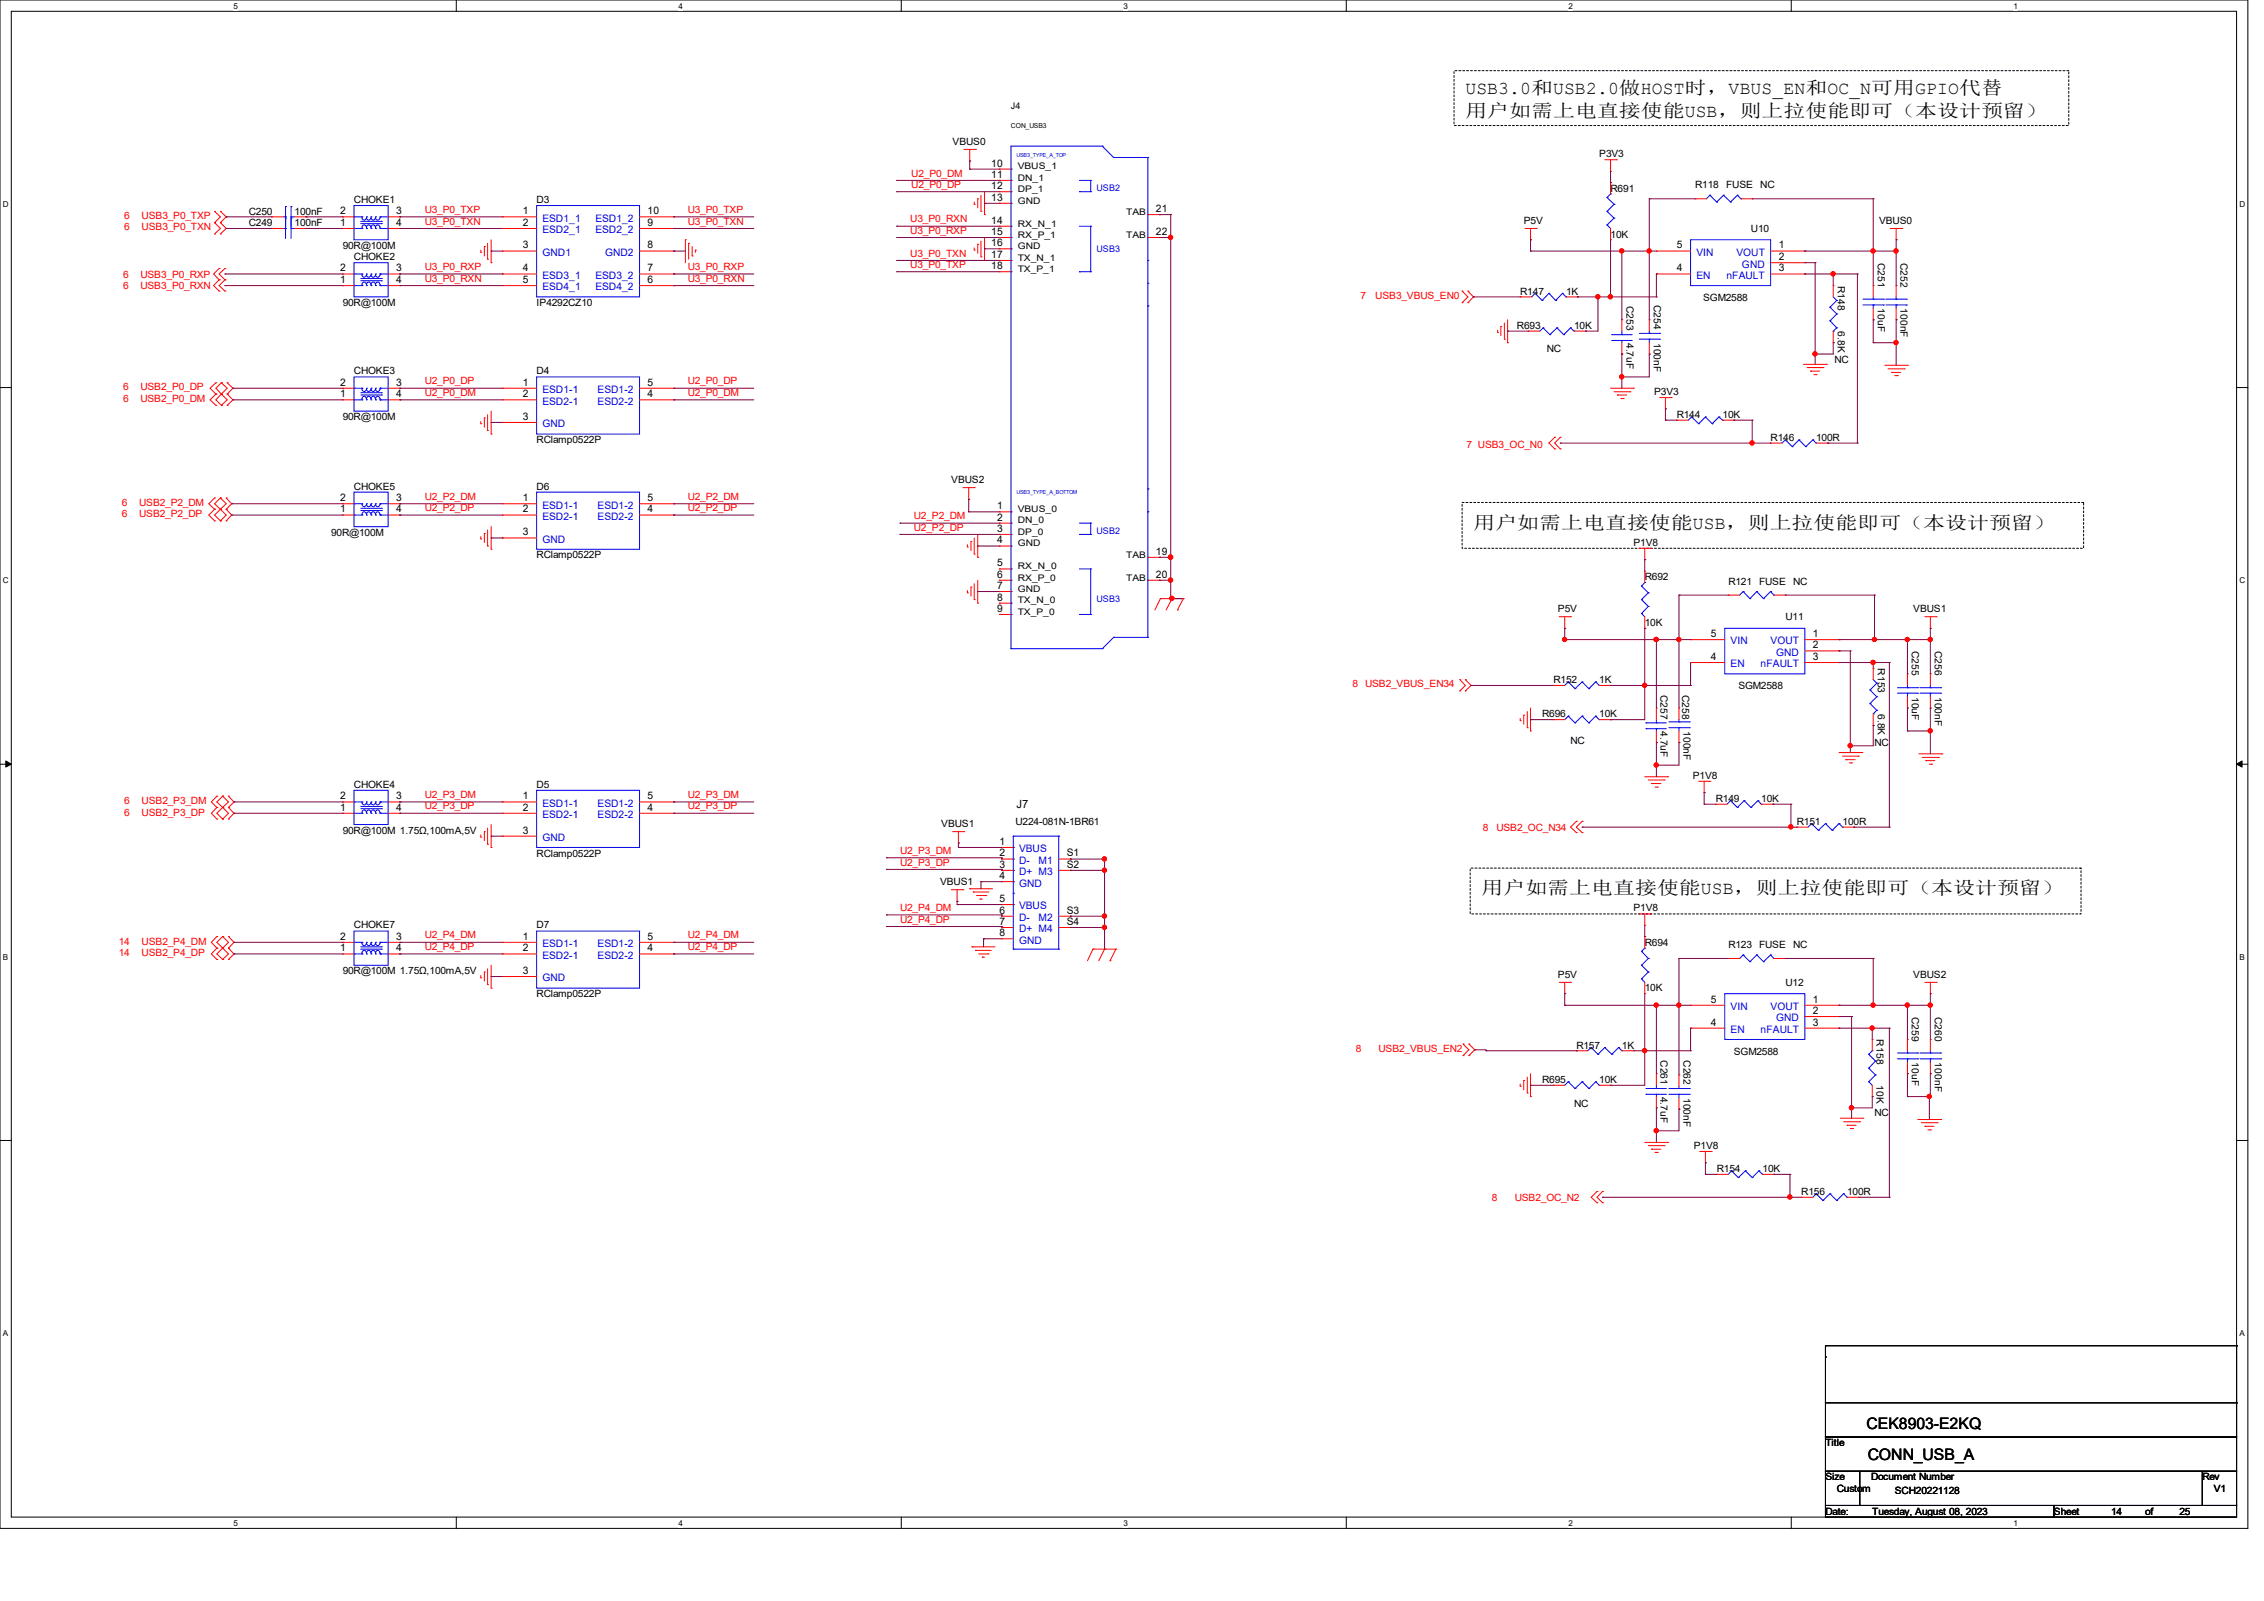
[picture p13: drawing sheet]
<svg xmlns="http://www.w3.org/2000/svg" width="297mm" height="210mm" viewBox="0 0 297 210" stroke-linecap="round" stroke-linejoin="round" font-family="sans-serif">
<defs><g id="words">
<g font-size="2.4">
<text x="192.2" y="12.4">USB3.0和USB2.0做HOST时，VBUS_EN和OC_N可用GPIO代替</text>
<text x="192.2" y="15.4">用户如需上电直接使能USB，则上拉使能即可（本设计预留）</text>
<text x="193.3" y="69.3">用户如需上电直接使能USB，则上拉使能即可（本设计预留）</text>
<text x="194.4" y="117.3">用户如需上电直接使能USB，则上拉使能即可（本设计预留）</text>
</g>
<g font-size="2.1">
<text x="244.9" y="187.4">CEK8903-E2KQ</text>
<text x="245" y="191.5">CONN_USB_A</text>
</g>
<text font-size="1.5" x="133.3" y="106">J7</text>
<g font-size="1.4">
<text x="130.1" y="21.8">10</text>
<text x="130.1" y="23.3">11</text>
<text x="44.6" y="29.6">1</text>
<text x="44.6" y="28.1">2</text>
<text x="52" y="28.1">3</text>
<text x="52" y="29.6">4</text>
<text x="68.6" y="28.1">1</text>
<text x="68.6" y="29.6">2</text>
<text x="85" y="29.6">9</text>
<text x="85" y="28.1">10</text>
<text x="130.1" y="24.8">12</text>
<text x="130.1" y="26.3">13</text>
<text x="130.1" y="29.3">14</text>
<text x="151.6" y="27.8">21</text>
<text x="44.6" y="35.6">2</text>
<text x="52" y="35.6">3</text>
<text x="68.6" y="32.6">3</text>
<text x="68.6" y="35.6">4</text>
<text x="85" y="35.6">7</text>
<text x="85" y="32.6">8</text>
<text x="130.1" y="30.8">15</text>
<text x="130.1" y="32.3">16</text>
<text x="130.1" y="33.8">17</text>
<text x="130.1" y="35.3">18</text>
<text x="151.6" y="30.8">22</text>
<text x="220" y="35.6">4</text>
<text x="220" y="32.6">5</text>
<text x="233.3" y="32.6">1</text>
<text x="233.3" y="34.1">2</text>
<text x="233.3" y="35.6">3</text>
<text x="44.6" y="37.1">1</text>
<text x="52" y="37.1">4</text>
<text x="68.6" y="37.1">5</text>
<text x="85" y="37.1">6</text>
<text x="44.6" y="52.1">1</text>
<text x="44.6" y="50.6">2</text>
<text x="52" y="50.6">3</text>
<text x="52" y="52.1">4</text>
<text x="68.6" y="50.6">1</text>
<text x="68.6" y="52.1">2</text>
<text x="85" y="52.1">4</text>
<text x="85" y="50.6">5</text>
<text x="68.6" y="55.1">3</text>
<text x="44.6" y="65.7">2</text>
<text x="52" y="65.7">3</text>
<text x="68.6" y="65.7">1</text>
<text x="85" y="65.7">5</text>
<text x="44.6" y="67.2">1</text>
<text x="52" y="67.2">4</text>
<text x="68.6" y="67.2">2</text>
<text x="68.6" y="70.2">3</text>
<text x="85" y="67.2">4</text>
<text x="130.8" y="66.8">1</text>
<text x="130.8" y="68.3">2</text>
<text x="130.8" y="69.8">3</text>
<text x="130.8" y="71.3">4</text>
<text x="130.8" y="74.3">5</text>
<text x="130.8" y="75.8">6</text>
<text x="130.8" y="77.3">7</text>
<text x="151.6" y="72.8">19</text>
<text x="151.6" y="75.8">20</text>
<text x="130.8" y="78.8">8</text>
<text x="130.8" y="80.3">9</text>
<text x="224.5" y="83.6">5</text>
<text x="237.8" y="83.6">1</text>
<text x="224.5" y="86.6">4</text>
<text x="237.8" y="85">2</text>
<text x="237.8" y="86.6">3</text>
<text x="44.6" y="106.3">1</text>
<text x="44.6" y="104.9">2</text>
<text x="52" y="104.9">3</text>
<text x="52" y="106.3">4</text>
<text x="68.6" y="104.9">1</text>
<text x="68.6" y="106.3">2</text>
<text x="85" y="106.3">4</text>
<text x="85" y="104.9">5</text>
<text x="68.6" y="109.3">3</text>
<text x="131.1" y="110.8">1</text>
<text x="131.1" y="112.4">2</text>
<text x="131.1" y="113.8">3</text>
<text x="140" y="112.4">S1</text>
<text x="140" y="113.8">S2</text>
<text x="131.1" y="115.3">4</text>
<text x="131.1" y="119.8">6</text>
<text x="131.1" y="118.3">5</text>
<text x="140" y="119.8">S3</text>
<text x="44.6" y="124.8">1</text>
<text x="44.6" y="123.3">2</text>
<text x="52" y="123.3">3</text>
<text x="52" y="124.8">4</text>
<text x="68.6" y="123.3">1</text>
<text x="68.6" y="124.8">2</text>
<text x="85" y="124.8">4</text>
<text x="85" y="123.3">5</text>
<text x="131.1" y="121.3">7</text>
<text x="131.1" y="122.8">8</text>
<text x="140" y="121.3">S4</text>
<text x="68.6" y="127.8">3</text>
<text x="224.5" y="131.5">5</text>
<text x="237.8" y="131.5">1</text>
<text x="224.5" y="134.5">4</text>
<text x="237.8" y="133">2</text>
<text x="237.8" y="134.5">3</text>
</g>
<g font-size="1.4" fill="#00c">
<text x="71.2" y="29.1">ESD1_1</text>
<text x="78.1" y="29.1">ESD1_2</text>
<text x="71.2" y="30.6">ESD2_1</text>
<text x="71.2" y="33.6">GND1</text>
<text x="78.1" y="30.6">ESD2_2</text>
<text x="79.4" y="33.6">GND2</text>
<text x="222.6" y="33.6">VIN</text>
<text x="227.8" y="33.6">VOUT</text>
<text x="228.5" y="35.1">GND</text>
<text x="71.2" y="36.6">ESD3_1</text>
<text x="71.2" y="38.1">ESD4_1</text>
<text x="78.1" y="38.1">ESD4_2</text>
<text x="78.1" y="36.6">ESD3_2</text>
<text x="222.6" y="36.6">EN</text>
<text x="226.5" y="36.6">nFAULT</text>
<text x="71.2" y="51.6">ESD1-1</text>
<text x="71.2" y="53.1">ESD2-1</text>
<text x="78.4" y="53.1">ESD2-2</text>
<text x="78.4" y="51.6">ESD1-2</text>
<text x="71.2" y="56">GND</text>
<text x="71.2" y="66.7">ESD1-1</text>
<text x="71.2" y="68.2">ESD2-1</text>
<text x="71.2" y="71.2">GND</text>
<text x="78.4" y="68.2">ESD2-2</text>
<text x="78.4" y="66.7">ESD1-2</text>
<text x="227" y="87.5">EN</text>
<text x="227" y="84.5">VIN</text>
<text x="231" y="87.5">nFAULT</text>
<text x="232.3" y="84.5">VOUT</text>
<text x="233" y="86">GND</text>
<text x="71.2" y="105.8">ESD1-1</text>
<text x="71.2" y="107.3">ESD2-1</text>
<text x="78.4" y="107.3">ESD2-2</text>
<text x="78.4" y="105.8">ESD1-2</text>
<text x="71.2" y="110.3">GND</text>
<text x="133.7" y="111.8">VBUS</text>
<text x="133.7" y="113.3">D-</text>
<text x="136.2" y="113.3">M1</text>
<text x="133.7" y="114.8">D+ M3</text>
<text x="133.7" y="116.3">GND</text>
<text x="133.7" y="119.3">VBUS</text>
<text x="71.2" y="124.2">ESD1-1</text>
<text x="71.2" y="125.8">ESD2-1</text>
<text x="78.4" y="125.8">ESD2-2</text>
<text x="78.4" y="124.2">ESD1-2</text>
<text x="133.7" y="120.8">D-</text>
<text x="133.7" y="122.3">D+ M4</text>
<text x="133.7" y="123.8">GND</text>
<text x="136.2" y="120.8">M2</text>
<text x="71.2" y="128.7">GND</text>
<text x="227" y="135.5">EN</text>
<text x="227" y="132.5">VIN</text>
<text x="231" y="135.5">nFAULT</text>
<text x="232.3" y="132.5">VOUT</text>
<text x="233" y="134">GND</text>
</g>
<g font-size="1.3" fill="#f00">
<text x="119.6" y="23.2">U2_P0_DM</text>
<text x="16.3" y="28.7">6</text>
<text x="18.6" y="28.7">USB3_P0_TXP</text>
<text x="55.7" y="29.5">U3_P0_TXN</text>
<text x="55.7" y="27.9">U3_P0_TXP</text>
<text x="90.2" y="29.5">U3_P0_TXN</text>
<text x="90.2" y="27.9">U3_P0_TXP</text>
<text x="119.4" y="29.2">U3_P0_RXN</text>
<text x="119.6" y="24.6">U2_P0_DP</text>
<text x="16.3" y="30.2">6</text>
<text x="18.6" y="30.2">USB3_P0_TXN</text>
<text x="55.7" y="35.4">U3_P0_RXP</text>
<text x="90.2" y="35.4">U3_P0_RXP</text>
<text x="119.4" y="35.1">U3_P0_TXP</text>
<text x="119.4" y="33.7">U3_P0_TXN</text>
<text x="119.4" y="30.7">U3_P0_RXP</text>
<text x="16.2" y="36.4">6</text>
<text x="16.2" y="37.9">6</text>
<text x="18.4" y="36.4">USB3_P0_RXP</text>
<text x="18.4" y="37.9">USB3_P0_RXN</text>
<text x="55.7" y="37">U3_P0_RXN</text>
<text x="90.2" y="37">U3_P0_RXN</text>
<text x="178.5" y="39.2">7</text>
<text x="180.4" y="39.2">USB3_VBUS_EN0</text>
<text x="16.2" y="52.7">6</text>
<text x="16.2" y="51.2">6</text>
<text x="18.4" y="52.7">USB2_P0_DM</text>
<text x="18.4" y="51.2">USB2_P0_DP</text>
<text x="55.7" y="50.4">U2_P0_DP</text>
<text x="55.7" y="51.9">U2_P0_DM</text>
<text x="90.2" y="50.4">U2_P0_DP</text>
<text x="90.2" y="51.9">U2_P0_DM</text>
<text x="192.4" y="58.7">7 USB3_OC_N0</text>
<text x="55.7" y="65.6">U2_P2_DM</text>
<text x="90.2" y="65.6">U2_P2_DM</text>
<text x="16" y="66.4">6</text>
<text x="16" y="67.9">6</text>
<text x="18.2" y="66.4">USB2_P2_DM</text>
<text x="18.2" y="67.9">USB2_P2_DP</text>
<text x="55.7" y="67.1">U2_P2_DP</text>
<text x="90.2" y="67.1">U2_P2_DP</text>
<text x="119.9" y="68.1">U2_P2_DM</text>
<text x="119.9" y="69.6">U2_P2_DP</text>
<text x="177.4" y="90.2">8 USB2_VBUS_EN34</text>
<text x="16.3" y="105.5">6</text>
<text x="16.3" y="107">6</text>
<text x="18.6" y="105.5">USB2_P3_DM</text>
<text x="18.6" y="107">USB2_P3_DP</text>
<text x="55.7" y="104.7">U2_P3_DM</text>
<text x="55.7" y="106.2">U2_P3_DP</text>
<text x="90.2" y="104.7">U2_P3_DM</text>
<text x="90.2" y="106.2">U2_P3_DP</text>
<text x="118.1" y="112">U2_P3_DM</text>
<text x="118.1" y="113.5">U2_P3_DP</text>
<text x="194.5" y="109.1">8</text>
<text x="196.3" y="109.1">USB2_OC_N34</text>
<text x="118.1" y="119.5">U2_P4_DM</text>
<text x="15.6" y="123.9">14</text>
<text x="15.6" y="125.4">14</text>
<text x="18.6" y="123.9">USB2_P4_DM</text>
<text x="18.6" y="125.4">USB2_P4_DP</text>
<text x="55.7" y="123.1">U2_P4_DM</text>
<text x="55.7" y="124.6">U2_P4_DP</text>
<text x="90.2" y="123.1">U2_P4_DM</text>
<text x="90.2" y="124.6">U2_P4_DP</text>
<text x="118.1" y="121">U2_P4_DP</text>
<text x="177.9" y="138">8</text>
<text x="180.9" y="138">USB2_VBUS_EN2</text>
<text x="195.7" y="157.6">8</text>
<text x="198.7" y="157.6">USB2_OC_N2</text>
</g>
<g font-size="1.3">
<text x="125" y="19">VBUS0</text>
<text x="209.8" y="20.7">P3V3</text>
<text x="32.6" y="29.6">C249</text>
<text x="32.6" y="28.2">C250</text>
<text x="38.7" y="29.6">100nF</text>
<text x="38.7" y="28.2">100nF</text>
<text x="46.4" y="26.6">CHOKE1</text>
<text x="70.4" y="26.6">D3</text>
<text x="199.9" y="29.3">P5V</text>
<text x="211.3" y="25.1">R691</text>
<text x="222.4" y="24.7">R118</text>
<text x="226.4" y="24.7">FUSE</text>
<text x="230.9" y="24.7">NC</text>
<text x="246.5" y="29.3">VBUS0</text>
<text x="45" y="32.6">90R@100M</text>
<text x="46.4" y="34.1">CHOKE2</text>
<text x="211.3" y="31.2">10K</text>
<text x="229.7" y="30.4">U10</text>
<text x="246.3" y="34.5" transform="rotate(90 246.3 34.5)">C251</text>
<text x="249.3" y="34.5" transform="rotate(90 249.3 34.5)">C252</text>
<text x="45" y="40.1">90R@100M</text>
<text x="70.4" y="40.1">IP4292CZ10</text>
<text x="199.4" y="38.7">R147</text>
<text x="205.5" y="38.7">1K</text>
<text x="213.4" y="40.1" transform="rotate(90 213.4 40.1)">C253</text>
<text x="217" y="40" transform="rotate(90 217 40)">C254</text>
<text x="223.4" y="39.5">SGM2588</text>
<text x="241.1" y="37.5" transform="rotate(90 241.1 37.5)">R148</text>
<text x="246.3" y="40.4" transform="rotate(90 246.3 40.4)">10uF</text>
<text x="249.3" y="40.4" transform="rotate(90 249.3 40.4)">100nF</text>
<text x="199" y="43.1">R693</text>
<text x="202.9" y="46.1">NC</text>
<text x="206.5" y="43.1">10K</text>
<text x="213.4" y="45" transform="rotate(90 213.4 45)">4.7uF</text>
<text x="217" y="45" transform="rotate(90 217 45)">100nF</text>
<text x="240.7" y="47.6">NC</text>
<text x="241.1" y="43.4" transform="rotate(90 241.1 43.4)">6.8K</text>
<text x="46.4" y="49.1">CHOKE3</text>
<text x="70.4" y="49.1">D4</text>
<text x="217" y="51.8">P3V3</text>
<text x="45" y="55.1">90R@100M</text>
<text x="70.4" y="58.1">RClamp0522P</text>
<text x="220" y="54.8">R144</text>
<text x="226" y="54.8">10K</text>
<text x="232.3" y="57.8">R146</text>
<text x="238.3" y="57.8">100R</text>
<text x="46.4" y="64.3">CHOKE5</text>
<text x="70.4" y="64.3">D6</text>
<text x="124.8" y="63.4">VBUS2</text>
<text x="43.4" y="70.3">90R@100M</text>
<text x="214.3" y="71.6">P1V8</text>
<text x="70.4" y="73.2">RClamp0522P</text>
<text x="215.8" y="76.1">R692</text>
<text x="226.7" y="76.7">R121 FUSE</text>
<text x="235.3" y="76.7">NC</text>
<text x="204.4" y="80.3">P5V</text>
<text x="215.8" y="82.1">10K</text>
<text x="234.2" y="81.4">U11</text>
<text x="251" y="80.3">VBUS1</text>
<text x="203.8" y="89.6">R152</text>
<text x="209.8" y="89.6">1K</text>
<text x="246.3" y="87.7" transform="rotate(90 246.3 87.7)">R153</text>
<text x="250.8" y="85.4" transform="rotate(90 250.8 85.4)">C255</text>
<text x="253.8" y="85.4" transform="rotate(90 253.8 85.4)">C256</text>
<text x="202.3" y="94.1">R696</text>
<text x="209.8" y="94.1">10K</text>
<text x="217.9" y="91.1" transform="rotate(90 217.9 91.1)">C257</text>
<text x="217.9" y="95.9" transform="rotate(90 217.9 95.9)">4.7uF</text>
<text x="220.7" y="91.1" transform="rotate(90 220.7 91.1)">C258</text>
<text x="220.9" y="95.9" transform="rotate(90 220.9 95.9)">100nF</text>
<text x="228.1" y="90.3">SGM2588</text>
<text x="246.3" y="93.6" transform="rotate(90 246.3 93.6)">6.8K</text>
<text x="250.8" y="91.4" transform="rotate(90 250.8 91.4)">10uF</text>
<text x="253.8" y="91.4" transform="rotate(90 253.8 91.4)">100nF</text>
<text x="206" y="97.5">NC</text>
<text x="245.9" y="97.8">NC</text>
<text x="46.4" y="103.4">CHOKE4</text>
<text x="70.4" y="103.4">D5</text>
<text x="222.1" y="102.2">P1V8</text>
<text x="225.1" y="105.2">R149</text>
<text x="231.1" y="105.2">10K</text>
<text x="45" y="109.3">90R@100M 1.75Ω,100mA,5V</text>
<text x="70.4" y="112.4">RClamp0522P</text>
<text x="123.5" y="108.5">VBUS1</text>
<text x="133.2" y="108.2">U224-081N-1BR61</text>
<text x="235.7" y="108.2">R151</text>
<text x="241.7" y="108.2">100R</text>
<text x="123.3" y="116.1">VBUS1</text>
<text x="214.3" y="119.6">P1V8</text>
<text x="46.4" y="121.8">CHOKE7</text>
<text x="70.4" y="121.8">D7</text>
<text x="215.8" y="124">R694</text>
<text x="226.7" y="124.3">R123 FUSE</text>
<text x="235.3" y="124.3">NC</text>
<text x="45" y="127.8">90R@100M 1.75Ω,100mA,5V</text>
<text x="70.4" y="130.8">RClamp0522P</text>
<text x="204.4" y="128.3">P5V</text>
<text x="215.8" y="130.1">10K</text>
<text x="234.2" y="129.3">U12</text>
<text x="251" y="128.3">VBUS2</text>
<text x="206.8" y="137.5">R157</text>
<text x="212.8" y="137.5">1K</text>
<text x="246.2" y="136.4" transform="rotate(90 246.2 136.4)">R158</text>
<text x="250.8" y="133.4" transform="rotate(90 250.8 133.4)">C259</text>
<text x="253.8" y="133.4" transform="rotate(90 253.8 133.4)">C260</text>
<text x="202.3" y="142">R695</text>
<text x="209.8" y="142">10K</text>
<text x="217.9" y="139.1" transform="rotate(90 217.9 139.1)">C261</text>
<text x="217.9" y="143.8" transform="rotate(90 217.9 143.8)">4.7uF</text>
<text x="220.9" y="139.1" transform="rotate(90 220.9 139.1)">C262</text>
<text x="227.5" y="138.4">SGM2588</text>
<text x="246.2" y="142.4" transform="rotate(90 246.2 142.4)">10K</text>
<text x="250.8" y="139.4" transform="rotate(90 250.8 139.4)">10uF</text>
<text x="253.8" y="139.4" transform="rotate(90 253.8 139.4)">100nF</text>
<text x="206.5" y="145.2">NC</text>
<text x="220.9" y="144" transform="rotate(90 220.9 144)">100nF</text>
<text x="245.9" y="146.4">NC</text>
<text x="222.2" y="150.8">P1V8</text>
<text x="225.2" y="153.7">R154</text>
<text x="231.2" y="153.7">10K</text>
<text x="236.3" y="156.7">R156</text>
<text x="242.3" y="156.7">100R</text>
<text x="239.5" y="189.7">Title</text>
<text x="239.5" y="194.2">Size</text>
<text x="241" y="195.7">Custom</text>
<text x="245.5" y="194.2">Document Number</text>
<text x="248.6" y="196">SCH20221128</text>
<text x="288.9" y="194.2">Rev</text>
<text x="290.4" y="195.7">V1</text>
<text x="239.5" y="198.7">Date:</text>
<text x="245.6" y="198.7">Tuesday, August 08, 2023</text>
<text x="269.5" y="198.7">Sheet</text>
<text x="276.9" y="198.7">14</text>
<text x="281.4" y="198.7">of</text>
<text x="285.9" y="198.7">25</text>
</g>
<g font-size="1.2">
<text x="132.6" y="14.3">J4</text>
<text x="133.5" y="22.2">VBUS_1</text>
<text x="133.5" y="23.7">DN_1</text>
<text x="133.5" y="25.2">DP_1</text>
<text x="133.5" y="26.7">GND</text>
<text x="133.5" y="29.7">RX_N_1</text>
<text x="147.7" y="28.2">TAB</text>
<text x="133.5" y="31.2">RX_P_1</text>
<text x="133.5" y="32.7">GND</text>
<text x="133.5" y="34.2">TX_N_1</text>
<text x="133.5" y="35.7">TX_P_1</text>
<text x="147.7" y="31.2">TAB</text>
<text x="133.5" y="67.2">VBUS_0</text>
<text x="133.5" y="68.7">DN_0</text>
<text x="133.5" y="70.2">DP_0</text>
<text x="133.5" y="71.7">GND</text>
<text x="133.5" y="74.7">RX_N_0</text>
<text x="133.5" y="76.2">RX_P_0</text>
<text x="133.5" y="77.7">GND</text>
<text x="147.7" y="73.2">TAB</text>
<text x="147.7" y="76.2">TAB</text>
<text x="133.5" y="79.2">TX_N_0</text>
<text x="133.5" y="80.6">TX_P_0</text>
</g>
<g font-size="1.2" fill="#00f">
<text x="143.8" y="25.1">USB2</text>
<text x="143.8" y="33">USB3</text>
<text x="143.8" y="70">USB2</text>
<text x="143.8" y="79">USB3</text>
</g>
<g font-size="1.1">
<text x="30.6" y="1.1">5</text>
<text x="89" y="1.1">4</text>
<text x="147.4" y="1.1">3</text>
<text x="205.8" y="1.1">2</text>
<text x="264.2" y="1.1">1</text>
<text x=".4" y="27.1">D</text>
<text x="293.8" y="27.1">D</text>
<text x=".4" y="76.5">C</text>
<text x="293.8" y="76.5">C</text>
<text x=".4" y="125.9">B</text>
<text x="293.8" y="125.9">B</text>
<text x=".4" y="175.3">A</text>
<text x="293.8" y="175.3">A</text>
<text x="30.6" y="200.2">5</text>
<text x="89" y="200.2">4</text>
<text x="147.4" y="200.2">3</text>
<text x="205.8" y="200.2">2</text>
<text x="264.2" y="200.2">1</text>
</g>
<text font-size=".9" x="132.6" y="16.8">CON_USB3</text>
<g font-size=".7" fill="#00f">
<text x="133.3" y="20.5">USB3_TYPE_A_TOP</text>
<text x="133.3" y="64.8">USB3_TYPE_A_BOTTOM</text>
</g>
</g></defs>
<path d="M0 0h294.9v200.5h-294.9zM1.5 1.5h291.9v197.5h-291.9z" fill="none" stroke="#000" stroke-width=".13"/>
<g fill="#fff">
<path d="M30.6 .2h.6v1.2h-.6z"/>
<path d="M30.6 199.2h.6v1.2h-.6z"/>
</g>
<path d="M59.9 0v1.5M59.9 199v1.5" fill="none" stroke="#000" stroke-width=".13"/>
<g fill="#fff">
<path d="M89 .2h.6v1.2h-.6z"/>
<path d="M89 199.2h.6v1.2h-.6z"/>
</g>
<path d="M118.2 0v1.5M118.2 199v1.5" fill="none" stroke="#000" stroke-width=".13"/>
<g fill="#fff">
<path d="M147.4 .2h.6v1.2h-.6z"/>
<path d="M147.4 199.2h.6v1.2h-.6z"/>
</g>
<path d="M176.6 0v1.5M176.6 199v1.5" fill="none" stroke="#000" stroke-width=".13"/>
<g fill="#fff">
<path d="M205.8 .2h.6v1.2h-.6z"/>
<path d="M205.8 199.2h.6v1.2h-.6z"/>
</g>
<path d="M235 0v1.5M235 199v1.5" fill="none" stroke="#000" stroke-width=".13"/>
<g fill="#fff">
<path d="M264.2 .2h.6v1.2h-.6z"/>
<path d="M264.2 199.2h.6v1.2h-.6z"/>
<path d="M.4 26.2h.7v1.1h-.7z"/>
<path d="M293.8 26.2h.8v1.1h-.8z"/>
<path d="M.4 75.5h.7v1.2h-.7z"/>
<path d="M293.8 75.5h.8v1.2h-.8z"/>
</g>
<path d="M0 50.8h1.5M293.4 50.8h1.5" fill="none" stroke="#000" stroke-width=".13"/>
<g fill="#fff">
<path d="M.4 124.9h.7v1.2h-.7z"/>
<path d="M293.8 124.9h.7v1.2h-.7z"/>
</g>
<path d="M0 100.2h1.5M293.4 100.2h1.5" fill="none" stroke="#000" stroke-width=".13"/>
<path d="M.8 99.8l.7 .4-.7 .4zM293.4 100.2l.7-.4v.8z" fill="#000" stroke="#000" stroke-width=".13"/>
<g fill="#fff">
<path d="M.4 174.3h.7v1.2h-.7z"/>
<path d="M293.8 174.3h.7v1.2h-.7z"/>
</g>
<g fill="none" stroke="#000" stroke-width=".13">
<path d="M0 149.6h1.5M293.4 149.6h1.5M239.5 178h.1M239.5 176.5h.1M239.5 176.5v7.5M239.5 176.5h53.9M293.4 176.5h.1M293.4 176.5v7.5M239.5 184h53.9v4.5h-53.9zM239.5 188.5h53.9v4.5h-53.9zM239.5 193h4.5v4.5h-4.5zM239.5 197.5h30v1.5h-30z"/>
<path d="M244 193h44.9v4.5h-44.9zM269.5 197.5h23.9v1.5h-23.9zM288.9 193h4.5v4.5h-4.5zM293.4 184h.1"/>
</g>
<path d="M190.8 9.3h80.6v7.2h-80.6zM191.8 65.9h81.5v6h-81.5zM192.9 113.9h80.1v6h-80.1z" fill="none" stroke="#000" stroke-width=".13" stroke-dasharray=".3"/>
<g fill="none" stroke="#f00" stroke-width=".13">
<path d="M126.4 19.6h1.6M127.2 19.6v1.5M128 19.6h.1M28.2 27.7h.1M28.2 29.2h.1M28.2 30.7h.1M28.2 27.7l.7 .7-.7 .8M28.2 29.2l.7 .8-.7 .7M28.7 35.2h.1M28.7 36.7h.1M28.7 38.2h.1M28.7 35.2l-.7 .7 .7 .8"/>
<path d="M28.7 36.7l-.7 .8 .7 .7M28.9 29.2h.1M28.9 27.7h.1M28.9 30.7h.1M28.9 27.7l.8 .7-.8 .8M28.9 29.2l.8 .8-.8 .7M29.5 35.2h.1M29.5 36.7h.1M29.5 38.2h.1M29.5 35.2l-.8 .7 .8 .8M29.5 36.7l-.8 .8 .8 .7M35.6 30h.1"/>
<path d="M35.6 28.4h.1M35.6 30h1.6M35.6 28.4h1.6M38.7 30h1.4M38.7 28.4h1.4M40.1 30h.1M40.1 28.4h.1M45 37.5h.1M45 35.9h.1M45 30h.1M45 28.4h.1M45 30h1.4"/>
<path d="M45 28.4h1.4M45 35.9h1.4M45 37.5h1.4M50.9 30h1.6M50.9 28.4h1.6M50.9 35.9h1.6M50.9 37.5h1.6M52.5 35.9h.1M52.5 37.5h.1M52.5 28.4h.1M52.5 30h.1M63.1 33.1h.1"/>
<path d="M63.1 32.8v.3M63.5 32.3h.1M63.5 32.3v1.3M64 34h.1M64 31.9v2.1M64.4 34.5h.1M64.4 31.5v3M65.9 28.4h.1M65.9 30h.1M65.9 32.9h.1M65.9 35.9h.1M65.9 37.5h.1"/>
<path d="M65.9 30h4.5M65.9 28.4h4.5M65.9 32.9h4.5M65.9 35.9h4.5M65.9 37.5h4.5M83.9 30h4.5M83.9 28.4h4.5M83.9 32.9h4.5M83.9 35.9h4.5M83.9 37.5h4.5M88.4 37.5h.1M88.4 35.9h.1"/>
<path d="M88.4 32.9h.1M88.4 30h.1M88.4 28.4h.1M89.9 31.5h.1M89.9 31.5v3M90.3 31.9h.1M90.3 31.9v2.1M90.8 33.6h.1M90.8 32.3v1.3M91.2 32.8h.1M91.2 32.8v.3M127.2 21.1h.1"/>
<path d="M127.8 26.8h.1M127.8 32.8h.1M127.8 26.5v.3M127.8 32.5v.3M128.3 26.1h.1M128.3 32h.1M128.3 26.1v1.2M128.3 32v1.2M128.7 27.7h.1M128.7 33.7h.1M128.7 25.6v2.1M128.7 31.6v2.1"/>
<path d="M129.2 28.2h.1M129.2 34.2h.1M129.2 25.1v3.1M129.2 31.2v3M131.1 22.2h.1M131.1 23.7h.1M131.1 25.1h.1M131.1 26.7h.1M131.1 29.7h.1M131.1 31.2h.1M131.1 32.6h.1M131.1 34.2h.1"/>
<path d="M131.1 35.6h.1M131.1 22.2h1.5M131.1 23.7h1.5M131.1 25.1h1.5M131.1 26.7h1.5M131.1 29.7h1.5M131.1 31.2h1.5M131.1 32.6h1.5M131.1 34.2h1.5M131.1 35.6h1.5M150.6 31.2h1.5M150.6 28.2h1.5"/>
<path d="M152.1 28.2h.1M152.1 31.2h.1M191.8 38.2h.1M191.8 39.7h.1M191.8 38.2l.8 .7-.8 .8M192.6 39.7h.1M192.6 38.2h.1M192.6 38.2l.7 .7-.7 .8M199.4 38.9h.1M199.4 38.9h1.6M200.1 30h1.4M200.8 31.5h.1"/>
<path d="M200.8 30v1.5M201.5 30h.1M205.4 38.9h1.5M206.9 38.9h.1M210.5 21h1.5M211.3 22.5h.1M211.3 31.5h.1M211.3 24h.1M211.3 21v1.5M211.3 24v1.4M211.3 30v1.5M212 21h.1"/>
<path d="M217.3 35.9h.1M217.3 32.9h.1M217.3 32.9h4.5M217.3 35.9h4.5M222.4 26.1h.1M222.4 26.1h1.5M228.4 26.1h1.5M229.9 26.1h.1M232.3 32.9h4.5M232.3 35.9h4.5M232.3 34.5h4.5M236.8 32.9h.1"/>
<path d="M236.8 34.5h.1M236.8 35.9h.1M240.5 37.5h.1M240.5 37.5v1.4M245.7 37.5h.1M245.7 37.5v1.4M248 30h1.5M248.8 31.5h.1M248.8 37.5h.1M248.8 30v1.5M248.8 37.5v1.4M249.5 30h.1"/>
<path d="M28.3 53.2h.1M28.3 51.7h.1M28.3 50.2h.1M28.3 51.7l-.7 .8 .7 .7M28.3 50.2l-.7 .7 .7 .8M29 51.7h.1M29 53.2h.1M29 50.2h.1M29 51.7l.8 .8-.8 .7M29 51.7l-.7 .8 .7 .7M29 50.2l.8 .7-.8 .8M29 50.2l-.7 .7 .7 .8"/>
<path d="M29.8 53.2h.1M29.8 51.7h.1M29.8 50.2h.1M29.8 51.7l.8 .8-.8 .7M29.8 50.2l.8 .7-.8 .8M45 52.5h.1M45 50.9h.1M45 50.9h1.4M45 52.5h1.4M50.9 50.9h1.6M50.9 52.5h1.6M52.5 50.9h.1"/>
<path d="M52.5 52.5h.1M63.1 55.6h.1M63.1 55.3v.3M63.5 54.8h.1M63.5 54.8v1.2M64 56.5h.1M64 54.4v2.1M64.4 56.9h.1M64.4 53.9v3M65.9 50.9h.1M65.9 52.5h.1M65.9 55.4h.1"/>
<path d="M65.9 50.9h4.5M65.9 52.5h4.5M65.9 55.4h4.5M83.9 50.9h4.5M83.9 52.5h4.5M88.4 52.5h.1M88.4 50.9h.1M196.5 43.6h.1M196.5 43.3v.3M196.9 42.8h.1M196.9 42.8v1.2M197.4 44.5h.1"/>
<path d="M197.4 42.4v2.1M197.8 45h.1M197.8 42v3M200.5 43.4h.1M200.5 43.4h1.5M204 57.4h.1M204 58.9h.1M204 57.4l-.8 .7 .8 .8M204.7 57.4h.1M204.7 58.9h.1M204.7 57.4l-.7 .7 .7 .8M206.5 43.4h1.5"/>
<path d="M208 43.4h.1M211.3 50.9h3M211.8 51.4h2M212.2 51.8h.1M212.2 51.8h1.2M212.6 52.3h.3M212.8 46.4h.1M212.8 42h.1M212.8 42v1.4M212.8 45v1.4M212.9 52.3h.1M213.8 51.4h.1"/>
<path d="M214.3 50.9h.1M216.4 42h.1M216.4 46.4h.1M216.4 42v1.4M216.4 45v1.4M217.7 52.2h1.5M218.5 53.6h.1M218.5 52.2v1.4M219.2 52.2h.1M220 55.1h.1M220 55.1h1.5M226 55.1h1.5"/>
<path d="M227.5 55.1h.1M232.3 58.1h.1M232.3 58.1h1.5M236.6 47.8h3M237.1 48.2h2M237.5 48.7h.1M237.5 48.7h1.2M238 49.1h.3M238.3 49.1h.1M238.3 58.1h1.5M239.1 48.2h.1M239.6 47.8h.1"/>
<path d="M239.8 58.1h.1M240.5 45h.1M240.5 43.4v1.6M245.7 42h.1M245.7 40.4v1.6M247.3 47.9h2.9M247.7 48.4h2.1M248.2 48.9h.1M248.2 48.9h1.1M248.6 49.3h.3M248.8 42h.1M248.8 40.4v1.6"/>
<path d="M248.9 49.3h.1M249.8 48.4h.1M250.2 47.9h.1M28.2 66.8h.1M28.2 65.3h.1M28.2 68.3h.1M28.2 65.3l-.8 .8 .8 .7M28.2 66.8l-.8 .8 .8 .7M28.9 65.3h.1M28.9 66.8h.1M28.9 68.3h.1M28.9 65.3l.8 .8-.8 .7"/>
<path d="M28.9 65.3l-.7 .8 .7 .7M28.9 66.8l.8 .8-.8 .7M28.9 66.8l-.7 .8 .7 .7M29.7 66.8h.1M29.7 65.3h.1M29.7 68.3h.1M29.7 65.3l.7 .8-.7 .7M29.7 66.8l.7 .8-.7 .7M45 67.6h.1M45 66.1h.1M45 66.1h1.4M45 67.6h1.4"/>
<path d="M50.9 66.1h1.6M50.9 67.6h1.6M52.5 66.1h.1M52.5 67.6h.1M63.1 70.7h.1M63.1 70.4v.3M63.5 70h.1M63.5 70v1.2M64 71.6h.1M64 69.5v2.1M64.4 72.1h.1M64.4 69.1v3"/>
<path d="M65.9 66.1h.1M65.9 67.6h.1M65.9 70.6h.1M65.9 66.1h4.5M65.9 67.6h4.5M65.9 70.6h4.5M83.9 66.1h4.5M83.9 67.6h4.5M88.4 67.6h.1M88.4 66.1h.1M126.3 64h1.5M126.9 71.8h.1"/>
<path d="M126.9 77.8h.1M126.9 71.5v.3M126.9 77.5v.3M127.1 65.5h.1M127.1 64v1.5M127.4 71h.1M127.4 77h.1M127.4 71v1.2M127.4 77v1.2M127.8 72.7h.1M127.8 78.7h.1M127.8 64h.1"/>
<path d="M127.8 70.6v2.1M127.8 76.6v2.1M128.3 73.1h.1M128.3 79.1h.1M128.3 70.1v3M128.3 76.1v3M131.1 67.1h.1M131.1 68.6h.1M131.1 70.1h.1M131.1 71.6h.1M131.1 74.6h.1M131.1 76.1h.1"/>
<path d="M131.1 77.6h.1M131.1 79.1h.1M131.1 67.1h1.5M131.1 68.6h1.5M131.1 70.1h1.5M131.1 71.6h1.5M131.1 74.6h1.5M131.1 76.1h1.5M131.1 77.6h1.5M131.1 79.1h1.5M150.6 76.1h1.5M150.6 73.1h1.5"/>
<path d="M152.1 73.1h.1M152.1 76.1h.1M152.2 78.5h.1M152.2 78.5l-.7 1.5M152.2 78.5h3M153.8 78.5h.1M153.8 78.5l-.8 1.5M155.2 78.5h.1M155.2 78.5l-.7 1.5M215.1 71.9h1.4M215.8 73.4h.1M215.8 74.9h.1"/>
<path d="M215.8 71.9v1.5M215.8 74.9v1.5M216.5 71.9h.1M226.7 78.1h.1M226.7 78.1h1.5M232.7 78.1h1.5M234.2 78.1h.1M131.1 80.6h.1M131.1 80.6h1.5M154.5 80h.1M191.5 89.2h.1M191.5 90.6h.1"/>
<path d="M191.5 89.2l.7 .7-.7 .7M192.2 90.6h.1M192.2 89.2h.1M192.2 89.2l.8 .7-.8 .7M199.4 94.5h.1M199.4 94.2v.3M199.9 93.8h.1M199.9 93.8v1.2M200.4 95.5h.1M200.4 93.3v2.2M200.8 95.9h.1M200.8 92.9v3"/>
<path d="M203.8 89.9h.1M203.8 94.4h.1M203.8 89.9h1.5M203.8 94.4h1.5M204.6 80.9h1.4M205.3 82.4h.1M205.3 80.9v1.5M206 80.9h.1M209.8 89.9h1.5M209.8 94.4h1.5M211.3 89.9h.1M211.3 94.4h.1"/>
<path d="M215.8 82.4h.1M215.8 80.9v1.5M217.3 97.4h.1M217.3 92.9h.1M217.3 92.9v1.5M217.3 95.9v1.5M220.3 92.9h.1M220.3 97.4h.1M220.3 92.9v1.5M220.3 95.9v1.5M221.8 86.9h.1M221.8 83.9h.1"/>
<path d="M221.8 83.9h4.5M221.8 86.9h4.5M236.8 83.9h4.5M236.8 85.4h4.5M236.8 86.9h4.5M241.3 83.9h.1M241.3 85.4h.1M241.3 86.9h.1M241.3 98.7h3M241.7 99.2h2.1M242.1 99.7h.1M242.1 99.7h1.3"/>
<path d="M243.8 99.2h.1M244.3 98.7h.1M245.7 87.7h.1M245.7 95.2h.1M245.7 87.7v1.5M245.7 93.6v1.6M250.2 88.4h.1M250.2 92.9h.1M250.2 88.4v1.5M250.2 91.4v1.5M251.8 98.9h3M252.2 99.4h2.1"/>
<path d="M252.5 80.9h1.5M252.6 99.8h.1M252.6 99.8h1.2M253.2 82.4h.1M253.2 88.4h.1M253.2 92.9h.1M253.2 80.9v1.5M253.2 88.4v1.5M253.2 91.4v1.5M254 80.9h.1M254.3 99.4h.1M254.8 98.9h.1"/>
<path d="M28.4 105.9h.1M28.4 104.4h.1M28.4 107.4h.1M28.4 104.4l-.7 .8 .7 .7M28.4 105.9l-.7 .8 .7 .7M29.2 104.4h.1M29.2 105.9h.1M29.2 107.4h.1M29.2 104.4l.8 .8-.8 .7M29.2 104.4l-.8 .8 .8 .7M29.2 105.9l.8 .8-.8 .7M29.2 105.9l-.8 .8 .8 .7"/>
<path d="M30 105.9h.1M30 104.4h.1M30 107.4h.1M30 104.4l.7 .8-.7 .7M30 105.9l.7 .8-.7 .7M45 106.7h.1M45 105.2h.1M45 106.7h1.4M45 105.2h1.4M50.9 106.7h1.6M50.9 105.2h1.6M52.5 105.2h.1"/>
<path d="M52.5 106.7h.1M63.1 109.8h.1M63.1 109.5v.3M63.5 109.1h.1M63.5 109.1v1.2M64 110.7h.1M64 108.6v2.1M64.4 111.2h.1M64.4 108.2v3M65.9 105.2h.1M65.9 106.7h.1M65.9 109.7h.1"/>
<path d="M65.9 106.7h4.5M65.9 105.2h4.5M65.9 109.7h4.5M83.9 106.7h4.5M83.9 105.2h4.5M88.4 106.7h.1M88.4 105.2h.1M124.8 116.7h1.5M125 109.1h1.4M125.6 118.2h.1M125.6 116.7v1.5M125.7 110.6h.1"/>
<path d="M125.7 109.1v1.5M126.3 116.7h.1M126.4 109.1h.1M127.2 116.6h.1M127.2 116.6h3M127.7 117h.1M127.7 117h2.1M128.1 117.5h1.2M128.6 117.9h.1M128.6 117.9h.3M129.3 117.5h.1M131.4 111.2h.1"/>
<path d="M131.4 112.7h.1M131.4 114.2h.1M131.4 115.7h.1M131.4 118.7h.1M131.4 111.2h1.5M131.4 112.7h1.5M131.4 114.2h1.5M131.4 115.7h1.5M131.4 118.7h1.5M138.9 112.7h1.5M138.9 114.2h1.5M140.4 112.7h.1"/>
<path d="M140.4 114.2h.1M206.8 107.7h.1M206.8 109.2h.1M206.8 107.7l-.8 .8 .8 .7M207.6 107.7h.1M207.6 109.2h.1M207.6 107.7l-.8 .8 .8 .7M215.1 119.9h1.4M215.8 101.9h3M215.8 119.9v1.5M216.2 102.3h2.1M216.5 119.9h.1"/>
<path d="M216.7 102.8h.1M216.7 102.8h1.2M217.1 103.3h.3M217.4 103.3h.1M218.3 102.3h.1M218.8 101.9h.1M222.8 102.5h1.5M223.6 104h.1M223.6 102.5v1.5M224.3 102.5h.1M225.1 105.5h.1M225.1 105.5h1.5"/>
<path d="M231.1 105.5h1.5M232.6 105.5h.1M235.7 108.5h.1M235.7 108.5h1.5M241.7 108.5h1.5M242.6 100.1h.3M242.9 100.1h.1M243.2 108.5h.1M253.1 100.2h.3M253.4 100.2h.1M28.4 124.4h.1M28.4 122.9h.1"/>
<path d="M28.4 125.9h.1M28.4 122.9l-.7 .7 .7 .8M28.4 124.4l-.7 .7 .7 .8M29.2 122.9h.1M29.2 124.4h.1M29.2 125.9h.1M29.2 122.9l.8 .7-1.6 1.5 .8 .8M29.2 122.9l-.8 .7 1.6 1.5-.8 .8M30 124.4h.1M30 122.9h.1M30 125.9h.1M30 122.9l.7 .7-.7 .8"/>
<path d="M30 124.4l.7 .7-.7 .8M45 125.1h.1M45 123.6h.1M45 125.1h1.4M45 123.6h1.4M50.9 125.1h1.6M50.9 123.6h1.6M52.5 123.6h.1M52.5 125.1h.1M63.1 128.3h.1M63.1 128v.3M63.5 127.5h.1"/>
<path d="M63.5 127.5v1.2M64 129.2h.1M64 127.1v2.1M64.4 129.6h.1M64.4 126.6v3M65.9 123.6h.1M65.9 125.1h.1M65.9 128.1h.1M65.9 125.1h4.5M65.9 123.6h4.5M65.9 128.1h4.5M83.9 125.1h4.5"/>
<path d="M83.9 123.6h4.5M88.4 125.1h.1M88.4 123.6h.1M127.5 124.2h.1M127.5 124.2h3M128 124.7h.1M128 124.7h2M128.4 125.1h1.2M128.9 125.6h.1M128.9 125.6h.3M129.6 125.1h.1M131.4 120.2h.1"/>
<path d="M131.4 121.7h.1M131.4 123.1h.1M131.4 120.2h1.5M131.4 121.7h1.5M131.4 123.1h1.5M138.9 120.2h1.5M138.9 121.7h1.5M140.4 120.2h.1M140.4 121.7h.1M143.4 124.5h.1M143.4 124.5l-.7 1.5M143.4 124.5h3"/>
<path d="M144.9 124.5h.1M144.9 124.5l-.8 1.5M145.6 126h.1M146.4 124.5h.1M146.4 124.5l-.8 1.5M191.9 136.9h.1M191.9 138.5h.1M191.9 136.9l.8 .8-.8 .8M192.7 138.5h.1M192.7 136.9h.1M192.7 136.9l.8 .8-.8 .8M204.6 128.9h1.4"/>
<path d="M205.3 130.3h.1M205.3 128.9v1.4M206 128.9h.1M206.8 137.8h.1M206.8 137.8h1.5M212.8 137.8h1.5M214.3 137.8h.1M215.8 121.4h.1M215.8 130.3h.1M215.8 122.9h.1M215.8 122.9v1.5M215.8 128.9v1.4"/>
<path d="M221.8 134.9h.1M221.8 131.9h.1M221.8 131.9h4.5M221.8 134.9h4.5M226.7 125.7h.1M226.7 125.7h1.5M232.7 125.7h1.5M234.2 125.7h.1M236.8 131.9h4.5M236.8 133.3h4.5M236.8 134.9h4.5M241.3 131.9h.1"/>
<path d="M241.3 133.3h.1M241.3 134.9h.1M245.6 136.4h.1M245.6 136.4v1.4M250.2 136.4h.1M250.2 136.4v1.4M250.2 139.4v1.4M252.5 128.9h1.5M253.2 130.3h.1M253.2 136.4h.1M253.2 128.9v1.4M253.2 136.4v1.4"/>
<path d="M253.2 139.4v1.4M254 128.9h.1M199.4 142.5h.1M199.4 142.2v.3M199.9 141.7h.1M199.9 141.7v1.3M200.4 143.4h.1M200.4 141.3v2.1M200.8 143.8h.1M200.8 140.8v3M203.8 142.4h.1M203.8 142.4h1.5"/>
<path d="M209.5 156.3h.1M209.5 157.8h.1M209.5 156.3l-.8 .8 .8 .7M209.8 142.4h1.5M210.2 156.3h.1M210.2 157.8h.1M210.2 156.3l-.7 .8 .7 .7M211.3 142.4h.1M215.8 149.9h3M216.2 150.3h2.1M216.7 150.7h.1M216.7 150.7h1.2"/>
<path d="M217.1 151.2h.3M217.3 145.3h.1M217.3 140.8h.1M217.3 140.8v1.6M217.3 143.8v1.5M217.4 151.2h.1M218.3 150.3h.1M218.8 149.9h.1M220.3 141h.1M220.3 145.5h.1M220.3 141v1.5M220.3 144v1.5"/>
<path d="M223 151h1.5M223.7 152.5h.1M223.7 151v1.5M224.5 151h.1M225.2 154.1h.1M225.2 154.1h1.5M231.2 154.1h1.5M232.7 154.1h.1M236.3 157.1h.1M236.3 157.1h1.5M241.4 146.7h3M241.9 147.2h2.1"/>
<path d="M242.3 147.6h.1M242.3 147.6h1.2M242.3 157.1h1.5M242.7 148h.3M243 148h.1M243.8 157.1h.1M244 147.2h.1M244.4 146.7h.1M245.6 143.8h.1M245.6 142.4v1.4M250.2 140.8h.1M251.6 146.9h3"/>
<path d="M252.1 147.3h2M252.5 147.7h.1M252.5 147.7h1.2M252.9 148.2h.3M253.2 148.2h.1M253.2 140.8h.1M254.1 147.3h.1M254.6 146.9h.1"/>
</g>
<g fill="none" stroke="#00f" stroke-width=".13">
<path d="M144.6 19.2h.1M144.6 19.2h-12v65.9M144.6 19.2l1.5 1.5M37.2 30h.3M37.2 28.4h.3M37.5 30h.1M37.5 28.6h.1M37.5 28.4h.1M37.5 27.1h.1M37.5 27.1v4.2M38.2 28.6h.1M38.2 30h.1"/>
<path d="M38.2 27.1h.1M38.2 28.4h.1M38.2 30h.5M38.2 27.1v4.2M38.2 28.4h.5M46.4 34.5h4.5v4.4h-4.5zM46.4 27h4.5v4.5h-4.5zM46.4 35.9h.1M46.4 37.5h.1M46.4 28.4h.1M46.4 30h.1M46.4 30h1.1"/>
<path d="M46.4 37.5h1.1M46.4 35.9h1.1M46.4 28.4h1.1M47.3 36.8h2.7M47.3 36.5h2.7M47.3 29.3h2.7M47.3 29h2.7M47.5 35.9h.1M47.5 35.9a.3 .3 0 0 0 .1 .4 .3 .3 0 0 0 .4-.1v-.1M47.5 37.5h.1M47.5 28.4h.1M47.5 28.4a.3 .3 0 0 0 .1 .4 .3 .3 0 0 0 .4-.1v-.1"/>
<path d="M47.5 30h.1M48 37.3a.3 .3 0 0 0-.3-.3 .3 .3 0 0 0-.2 .5M48 29.8a.3 .3 0 0 0-.3-.3 .3 .3 0 0 0-.2 .5M48.1 35.9h.1M48.1 35.9a.3 .3 0 0 0 .1 .4 .3 .3 0 0 0 .4-.1v-.1M48.1 37.5h.1M48.1 28.4h.1M48.1 28.4a.3 .3 0 0 0 .1 .4 .3 .3 0 0 0 .4-.1v-.1M48.1 30h.1M48.6 37.3a.3 .3 0 0 0-.3-.3 .3 .3 0 0 0-.2 .5M48.6 29.8a.3 .3 0 0 0-.3-.3 .3 .3 0 0 0-.2 .5M48.7 35.9h.1"/>
<path d="M48.7 35.9a.3 .3 0 0 0 .1 .4 .3 .3 0 0 0 .4-.1v-.1M48.7 37.5h.1M48.7 28.4h.1M48.7 28.4a.3 .3 0 0 0 .1 .4 .3 .3 0 0 0 .4-.1v-.1M48.7 30h.1M49.2 37.3a.3 .3 0 0 0-.4-.3 .3 .3 0 0 0-.1 .5M49.2 29.8a.3 .3 0 0 0-.4-.3 .3 .3 0 0 0-.1 .5M49.3 35.9h.1M49.3 35.9a.3 .3 0 0 0 .1 .4 .3 .3 0 0 0 .4-.1v-.1M49.3 37.5h.1M49.3 28.4h.1M49.3 28.4a.3 .3 0 0 0 .1 .4 .3 .3 0 0 0 .4-.1v-.1"/>
<path d="M49.3 30h.1M49.8 37.3a.3 .3 0 0 0-.4-.3 .3 .3 0 0 0-.1 .5M49.8 29.8a.3 .3 0 0 0-.4-.3 .3 .3 0 0 0-.1 .5M49.9 35.9h.1M49.9 37.5h.1M49.9 28.4h.1M49.9 30h.1M49.9 30h1M49.9 28.4v.2M49.9 29.8v.2M49.9 35.9v.2M49.9 37.3v.2"/>
<path d="M49.9 37.5h1M49.9 35.9h1M49.9 28.4h1M50 36.8h.1M50 36.5h.1M50 29.3h.1M50 29h.1M70.4 27h13.5v11.9h-13.5zM132.6 35.6h.1M132.6 34.2h.1M132.6 32.6h.1M132.6 31.2h.1"/>
<path d="M132.6 29.7h.1M132.6 26.7h.1M132.6 22.2h.1M132.6 23.7h.1M132.6 25.1h.1M141.6 25.1h.1M141.6 35.6h.1M141.6 25.1h1.5M141.6 23.7h1.5M141.6 35.6h1.5M141.6 29.7h1.5M143.1 23.7h.1"/>
<path d="M143.1 25.1h.1M143.1 29.7h.1M143.1 35.6h.1M143.1 23.7v1.4M143.1 29.7v5.9M146.1 20.7h.1M146.1 20.7h4.5M150.6 20.7h.1M150.6 37.2h.1M150.6 34.2h.1M150.6 31.2h.1M150.6 28.2h.1"/>
<path d="M150.6 20.7v62.9M201.4 38.5h.1M201.4 38.5l-.4 .4M201.4 38.5l.9 .9M202.3 39.4h.1M203.2 38.5h.1M203.2 38.5l-.9 .9M203.2 38.5l.9 .9M204.1 39.4h.1M205 38.5h.1M205 38.5l-.9 .9M205 38.5l.4 .4"/>
<path d="M205.4 38.9h.1M210.8 29.5h.1M210.8 27.7h.1M210.8 25.9h.1M210.8 29.5l.5 .5M210.8 27.7l1 .9M210.8 25.9l1 .9M211.3 25.4h.1M211.3 25.4l-.5 .5M211.8 28.6h.1M211.8 26.8h.1M211.8 28.6l-1 .9"/>
<path d="M211.8 26.8l-1 .9M221.8 31.5h10.5v6h-10.5zM224.3 25.6h.1M224.3 25.6l-.4 .5M224.3 25.6l.9 .9M225.2 26.5h.1M226.1 25.6h.1M226.1 25.6l-.9 .9M226.1 25.6l.9 .9M227 26.5h.1M227.9 25.6h.1M227.9 25.6l-.9 .9"/>
<path d="M227.9 25.6l.5 .5M228.4 26.1h.1M240.5 38.9l.5 .5M241 39.4h.1M241 39.4l-.9 .9M244.4 39.2h2.7M245.7 39.2h.1M245.7 38.9v.3M247.1 39.2h.1M247.4 39.2h2.7M248.8 39.2h.1M248.8 38.9v.3"/>
<path d="M250.1 39.2h.1M46.4 49.4h4.5v4.5h-4.5zM46.4 50.9h.1M46.4 52.5h.1M46.4 52.5h1.1M46.4 50.9h1.1M47.3 51.8h2.7M47.3 51.5h2.7M47.5 50.9h.1M47.5 50.9a.3 .3 0 0 0 .1 .4 .3 .3 0 0 0 .4-.1v-.1M47.5 52.5h.1M48 52.3a.3 .3 0 0 0-.3-.3 .3 .3 0 0 0-.2 .5"/>
<path d="M48.1 50.9h.1M48.1 50.9a.3 .3 0 0 0 .1 .4 .3 .3 0 0 0 .4-.1v-.1M48.1 52.5h.1M48.6 52.3a.3 .3 0 0 0-.3-.3 .3 .3 0 0 0-.2 .5M48.7 50.9h.1M48.7 50.9a.3 .3 0 0 0 .1 .4 .3 .3 0 0 0 .4-.1v-.1M48.7 52.5h.1M49.2 52.3a.3 .3 0 0 0-.4-.3 .3 .3 0 0 0-.1 .5M49.3 50.9h.1M49.3 50.9a.3 .3 0 0 0 .1 .4 .3 .3 0 0 0 .4-.1v-.1M49.3 52.5h.1M49.8 52.3a.3 .3 0 0 0-.4-.3 .3 .3 0 0 0-.1 .5"/>
<path d="M49.9 50.9h.1M49.9 52.5h.1M49.9 50.9v.2M49.9 52.3v.2M49.9 52.5h1M49.9 50.9h1M50 51.8h.1M50 51.5h.1M70.4 49.4h13.5v7.5h-13.5zM150.6 40.1h.1M202.4 43h.1M202.4 43l-.4 .4"/>
<path d="M202.4 43l.9 .9M203.3 43.9h.1M204.3 43h.1M204.3 43l-1 .9M204.3 43l.8 .9M205.1 43.9h.1M206 43h.1M206 43l-.9 .9M206 43l.5 .4M206.5 43.4h.1M211.5 43.9h.1M211.5 44.7h.1"/>
<path d="M211.5 43.9h2.6M211.5 44.7h2.6M212.8 44.7h.1M212.8 43.9h.1M212.8 43.4v.5M212.8 44.7v.3M215.1 44.5h2.6M215.1 43.7h2.6M216.4 43.7h.1M216.4 44.5h.1M216.4 43.4v.3M216.4 44.5v.5"/>
<path d="M217.7 44.5h.1M217.7 43.7h.1M221.9 54.7h.1M221.9 54.7l-.4 .4M221.9 54.7l.9 .9M222.8 55.6h.1M223.7 54.7h.1M223.7 54.7l-.9 .9M223.7 54.7l.9 .9M224.6 55.6h.1M225.5 54.7h.1M225.5 54.7l-.9 .9"/>
<path d="M225.5 54.7l.5 .4M226 55.1h.1M234.2 57.7h.1M234.2 57.7l-.4 .4M234.2 57.7l.9 .9M235.1 58.6h.1M236 57.7h.1M236 57.7l-.9 .9M236 57.7l.9 .9M236.9 58.6h.1M237.8 57.7h.1M237.8 57.7l-.9 .9"/>
<path d="M237.8 57.7l.5 .4M238.3 58.1h.1M240.1 40.3h.1M240.1 42.1h.1M240.1 40.3l.9 .9M240.1 42.1l.9 .9M240.5 43.4h.1M241 41.2h.1M241 43h.1M241 41.2l-.9 .9M241 43l-.5 .4M244.4 40h2.7"/>
<path d="M245.7 40h.1M245.7 40v.4M247.1 40h.1M247.4 40h2.7M248.8 40h.1M248.8 40v.4M250.1 40h.1M46.4 64.6h4.5v4.5h-4.5zM46.4 66.1h.1M46.4 67.6h.1M46.4 67.6h1.1M46.4 66.1h1.1"/>
<path d="M47.3 67h2.7M47.3 66.7h2.7M47.5 66.1h.1M47.5 66.1a.28 .28 0 0 0 .2 .4 .28 .28 0 0 0 .3-.3M47.5 67.6h.1M48 67.4a.29 .29 0 0 0-.3-.3 .29 .29 0 0 0-.2 .5M48.1 66.1h.1M48.1 66.1a.28 .28 0 0 0 .2 .4 .28 .28 0 0 0 .3-.3M48.1 67.6h.1M48.6 67.4a.29 .29 0 0 0-.3-.3 .29 .29 0 0 0-.2 .5M48.7 66.1h.1M48.7 66.1a.28 .28 0 0 0 .2 .4 .28 .28 0 0 0 .3-.3"/>
<path d="M48.7 67.6h.1M49.2 67.4a.29 .29 0 0 0-.3-.3 .29 .29 0 0 0-.2 .5M49.3 66.1h.1M49.3 66.1a.28 .28 0 0 0 .2 .4 .28 .28 0 0 0 .3-.3M49.3 67.6h.1M49.8 67.4a.29 .29 0 0 0-.3-.3 .29 .29 0 0 0-.2 .5M49.9 66.1h.1M49.9 67.6h.1M49.9 66.1v.1M49.9 67.4v.2M49.9 67.6h1M49.9 66.1h1"/>
<path d="M50 67h.1M50 66.7h.1M70.4 64.6h13.5v7.5h-13.5zM132.6 79.1h.1M132.6 77.6h.1M132.6 76.1h.1M132.6 71.6h.1M132.6 74.6h.1M132.6 68.6h.1M132.6 70.1h.1M132.6 67.1h.1M141.6 70.1h.1"/>
<path d="M141.6 70.1h1.5M141.6 68.6h1.5M141.6 74.6h1.5M143.1 68.6h.1M143.1 70.1h.1M143.1 74.6h.1M143.1 68.6v1.5M143.1 74.6v6M150.6 76.1h.1M150.6 73.1h.1M150.6 64.1h.1M150.6 67.1h.1"/>
<path d="M215.3 78.7h.1M215.3 76.9h.1M215.3 78.7l.9 .8M215.3 76.9l.9 .9M215.8 76.4h.1M215.8 76.4l-.5 .5M216.2 79.5h.1M216.2 77.8h.1M216.2 79.5l-.9 1M216.2 77.8l-.9 .9M228.7 77.6h.1M228.7 77.6l-.5 .5"/>
<path d="M228.7 77.6l.9 .9M229.6 78.5h.1M230.5 77.6h.1M230.5 77.6l-.9 .9M230.5 77.6l.9 .9M231.4 78.5h.1M232.3 77.6h.1M232.3 77.6l-.9 .9M232.3 77.6l.4 .5M232.7 78.1h.1M132.6 80.6h.1M132.6 85.1h.1"/>
<path d="M132.6 85.1h12M141.6 80.6h.1M141.6 80.6h1.5M143.1 80.6h.1M144.6 85.1h.1M146.1 83.6h.1M146.1 83.6l-1.5 1.5M146.1 83.6h4.5M150.6 83.6h.1M205.7 89.5h.1M205.7 93.9h.1M205.7 89.5l-.4 .4"/>
<path d="M205.7 89.5l.9 .8M205.7 93.9l-.4 .5M205.7 93.9l.9 .9M206.6 90.3h.1M206.6 94.8h.1M207.6 89.5h.1M207.6 93.9h.1M207.6 89.5l-1 .8M207.6 89.5l.8 .8M207.6 93.9l-1 .9M207.6 93.9l.8 .9M208.4 90.3h.1"/>
<path d="M208.4 94.8h.1M209.3 89.5h.1M209.3 93.9h.1M209.3 89.5l-.9 .8M209.3 89.5l.5 .4M209.3 93.9l-.9 .9M209.3 93.9l.5 .5M209.8 89.9h.1M209.8 94.4h.1M215.3 80.5h.1M215.3 80.5l.5 .4M215.9 94.8h.1"/>
<path d="M215.9 95.6h.1M215.9 94.8h2.7M215.9 95.6h2.7M217.3 95.6h.1M217.3 94.8h.1M217.3 94.4v.4M217.3 95.6v.3M218.9 95.5h2.7M218.9 94.7h2.7M220.3 94.7h.1M220.3 95.5h.1M220.3 94.4v.3"/>
<path d="M220.3 95.5v.4M221.6 95.5h.1M221.6 94.7h.1M226.3 82.4h10.5v6h-10.5zM245.3 90.5h.1M245.3 92.3h.1M245.3 90.5l.9 .9M245.3 92.3l.9 .9M245.7 93.6h.1M245.7 89.2l.5 .4M246.2 89.6h.1M246.2 91.4h.1"/>
<path d="M246.2 93.2h.1M246.2 89.6l-.9 .9M246.2 91.4l-.9 .9M246.2 93.2l-.5 .4M248.9 90.9h2.7M248.9 90.2h2.7M250.2 90.2h.1M250.2 90.9h.1M250.2 89.9v.3M250.2 90.9v.5M251.6 90.9h.1M251.6 90.2h.1"/>
<path d="M251.9 90.9h2.7M251.9 90.2h2.7M253.2 90.2h.1M253.2 90.9h.1M253.2 89.9v.3M253.2 90.9v.5M254.6 90.9h.1M254.6 90.2h.1M46.4 103.7h4.5v4.5h-4.5zM46.4 105.2h.1M46.4 106.7h.1M46.4 106.7h1.1"/>
<path d="M46.4 105.2h1.1M47.3 106.1h2.7M47.3 105.8h2.7M47.5 105.2h.1M47.5 105.2a.28 .28 0 0 0 .2 .4 .28 .28 0 0 0 .3-.3M47.5 106.7h.1M48 106.5a.29 .29 0 0 0-.3-.2 .29 .29 0 0 0-.2 .4M48.1 105.2h.1M48.1 105.2a.28 .28 0 0 0 .2 .4 .28 .28 0 0 0 .3-.3M48.1 106.7h.1M48.6 106.5a.29 .29 0 0 0-.3-.2 .29 .29 0 0 0-.2 .4M48.7 105.2h.1"/>
<path d="M48.7 105.2a.28 .28 0 0 0 .2 .4 .28 .28 0 0 0 .3-.3M48.7 106.7h.1M49.2 106.5a.29 .29 0 0 0-.3-.2 .29 .29 0 0 0-.2 .4M49.3 105.2h.1M49.3 105.2a.28 .28 0 0 0 .2 .4 .28 .28 0 0 0 .3-.3M49.3 106.7h.1M49.8 106.5a.29 .29 0 0 0-.3-.2 .29 .29 0 0 0-.2 .4M49.9 105.2h.1M49.9 106.7h.1M49.9 105.2v.1M49.9 106.6v.1M49.9 106.7h1"/>
<path d="M49.9 105.2h1M50 106.1h.1M50 105.8h.1M70.4 103.7h13.5v7.5h-13.5zM132.9 111.2h.1M132.9 112.7h.1M132.9 114.2h.1M132.9 115.7h.1M132.9 117.2h.1M132.9 118.7h.1M132.9 109.7h.1M132.9 109.7v14.8"/>
<path d="M132.9 109.7h6M138.9 109.7h.1M138.9 109.7v14.8M227 105h.1M227 105l-.4 .5M227 105l.9 .9M227.9 105.9h.1M228.8 105h.1M228.8 105l-.9 .9M228.8 105l.9 .9M229.7 105.9h.1M230.6 105h.1"/>
<path d="M230.6 105l-.9 .9M230.6 105l.5 .5M231.1 105.5h.1M237.7 108h.1M237.7 108l-.5 .5M237.7 108l.8 .9M238.5 108.9h.1M239.5 108h.1M239.5 108l-1 .9M239.5 108l.9 .9M240.4 108.9h.1M241.3 108h.1"/>
<path d="M241.3 108l-.9 .9M241.3 108l.4 .5M241.7 108.5h.1M46.4 122.1h4.5v4.5h-4.5zM46.4 123.6h.1M46.4 125.1h.1M46.4 125.1h1.1M46.4 123.6h1.1M47.3 124.5h2.7M47.3 124.2h2.7M47.5 123.6h.1M47.5 123.6a.3 .3 0 0 0 .1 .4 .3 .3 0 0 0 .4-.1v-.1"/>
<path d="M47.5 125.1h.1M48 125a.3 .3 0 0 0-.3-.3 .3 .3 0 0 0-.2 .4M48.1 123.6h.1M48.1 123.6a.3 .3 0 0 0 .1 .4 .3 .3 0 0 0 .4-.1v-.1M48.1 125.1h.1M48.6 125a.3 .3 0 0 0-.3-.3 .3 .3 0 0 0-.2 .4M48.7 123.6h.1M48.7 123.6a.3 .3 0 0 0 .1 .4 .3 .3 0 0 0 .4-.1v-.1M48.7 125.1h.1M49.2 125a.3 .3 0 0 0-.4-.3 .3 .3 0 0 0-.1 .4M49.3 123.6h.1M49.3 123.6a.3 .3 0 0 0 .1 .4 .3 .3 0 0 0 .4-.1v-.1"/>
<path d="M49.3 125.1h.1M49.8 125a.3 .3 0 0 0-.4-.3 .3 .3 0 0 0-.1 .4M49.9 123.6h.1M49.9 125.1h.1M49.9 123.6v.2M49.9 125v.1M49.9 125.1h1M49.9 123.6h1M50 124.5h.1M50 124.2h.1M70.4 122.1h13.5v7.5h-13.5zM132.9 124.5h.1"/>
<path d="M132.9 124.5h6M138.9 124.5h.1M208.7 137.4h.1M208.7 137.4l-.4 .4M208.7 137.4l.9 .9M209.6 138.3h.1M210.5 137.4h.1M210.5 137.4l-.9 .9M210.5 137.4l1 .9M211.5 138.3h.1M212.3 137.4h.1M212.3 137.4l-.8 .9"/>
<path d="M212.3 137.4l.5 .4M212.8 137.8h.1M215.3 128.4h.1M215.3 126.6h.1M215.3 124.8h.1M215.3 128.4l.5 .5M215.3 126.6l.9 .9M215.3 124.8l.9 .9M215.8 124.4h.1M215.8 124.4l-.5 .4M216.2 127.5h.1M216.2 125.7h.1"/>
<path d="M216.2 127.5l-.9 .9M216.2 125.7l-.9 .9M226.3 130.3h10.5v6.1h-10.5zM228.7 125.3h.1M228.7 125.3l-.5 .4M228.7 125.3l.9 .9M229.6 126.2h.1M230.5 125.3h.1M230.5 125.3l-.9 .9M230.5 125.3l.9 .9M231.4 126.2h.1M232.3 125.3h.1"/>
<path d="M232.3 125.3l-.9 .9M232.3 125.3l.4 .4M232.7 125.7h.1M245.2 138.3h.1M245.2 138.3l.8 .9M245.6 137.8h.1M245.6 137.8l-.4 .5M246 139.2h.1M246 139.2l-.8 .9M248.9 138.9h2.7M248.9 138.1h2.7M250.2 138.1h.1"/>
<path d="M250.2 138.9h.1M250.2 137.8v.3M250.2 138.9v.5M251.6 138.9h.1M251.6 138.1h.1M251.9 138.9h2.7M251.9 138.1h2.7M253.2 138.1h.1M253.2 138.9h.1M253.2 137.8v.3M253.2 138.9v.5M254.6 138.9h.1"/>
<path d="M254.6 138.1h.1M205.7 141.9h.1M205.7 141.9l-.4 .5M205.7 141.9l.9 .9M206.6 142.8h.1M207.6 141.9h.1M207.6 141.9l-1 .9M207.6 141.9l.8 .9M208.4 142.8h.1M209.3 141.9h.1M209.3 141.9l-.9 .9M209.3 141.9l.5 .5"/>
<path d="M209.8 142.4h.1M215.9 142.8h.1M215.9 143.6h.1M215.9 143.6h2.7M215.9 142.8h2.7M217.3 143.6h.1M217.3 142.8h.1M217.3 142.4v.4M217.3 143.6v.2M218.9 143.6h2.7M218.9 142.8h2.7M220.3 142.8h.1"/>
<path d="M220.3 143.6h.1M220.3 142.5v.3M220.3 143.6v.4M221.6 143.6h.1M221.6 142.8h.1M227.2 153.6h.1M227.2 153.6l-.5 .5M227.2 153.6l.8 .9M228 154.5h.1M229 153.6h.1M229 153.6l-1 .9M229 153.6l.9 .9"/>
<path d="M229.9 154.5h.1M230.8 153.6h.1M230.8 153.6l-.9 .9M230.8 153.6l.4 .5M231.2 154.1h.1M238.3 156.6h.1M238.3 156.6l-.5 .5M238.3 156.6l.8 .9M239.1 157.5h.1M240.1 156.6h.1M240.1 156.6l-1 .9M240.1 156.6l.9 .9"/>
<path d="M241 157.5h.1M241.9 156.6h.1M241.9 156.6l-.9 .9M241.9 156.6l.4 .5M242.3 157.1h.1M245.2 141.9h.1M245.2 140.1h.1M245.2 141.9l.4 .5M245.2 140.1l.8 .9M246 141h.1M246 141l-.8 .9"/>
</g>
<g fill="none" stroke="#800040" stroke-width=".13">
<path d="M29.5 37.5h.1M29.5 35.9h.1M29.5 37.5h15.5M29.5 35.9h15.5M29.7 28.4h.1M29.7 30h.1M29.7 30h5.9M29.7 28.4h5.9M40.1 30h.1M40.1 28.4h.1M40.1 30h4.9M40.1 28.4h4.9"/>
<path d="M52.5 30h.1M52.5 37.5h.1M52.5 35.9h.1M52.5 28.4h.1M52.5 30h13.4M52.5 37.5h13.4M52.5 35.9h13.4M52.5 28.4h13.4M64.4 32.9h.1M64.4 32.9h1.5M88.4 30h.1M88.4 37.5h.1"/>
<path d="M88.4 28.4h.1M88.4 35.9h.1M88.4 32.9h.1M88.4 30h10.5M88.4 37.5h10.5M88.4 35.9h10.5M88.4 28.4h10.5M88.4 32.9h1.5M117.6 35.6h.1M117.6 34.2h.1M117.6 31.2h.1M117.6 29.7h.1"/>
<path d="M117.6 23.7h.1M117.6 25.1h.1M117.6 31.2h13.5M117.6 35.6h13.5M117.6 34.2h13.5M117.6 29.7h13.5M117.6 23.7h13.5M117.6 25.1h13.5M127.2 21.1h.1M127.2 22.2h.1M127.2 21.1v1.1M127.2 22.2h3.9"/>
<path d="M129.2 26.7h.1M129.2 32.6h.1M129.2 26.7h1.9M129.2 32.6h1.9M152.1 31.2h.1M152.1 28.2h.1M152.1 31.2h1.5M152.1 28.2h1.5M153.6 28.2h.1M153.6 31.2h.1M153.6 28.2v50.3M193.3 38.9h.1"/>
<path d="M193.3 38.9h6.1M200.8 31.5h.1M200.8 32.9h.1M200.8 32.9h16.5M200.8 31.5v1.4M206.9 38.9h.1M206.9 38.9h10.4M209.6 38.9h.1M209.6 38.9v4.5h-1.6M211.3 38.9h.1M211.3 24h.1M211.3 22.5v1.5"/>
<path d="M211.3 31.5v7.4M212.8 32.9h.1M212.8 32.9v9.1M216.4 32.9h.1M216.4 26.1h.1M216.4 26.1v15.9M216.4 26.1h6M217.3 38.9h.1M217.3 35.9h.1M217.3 35.9v3M229.9 26.1h15.8M236.8 32.9h.1"/>
<path d="M236.8 35.9h.1M236.8 35.9h6.9M236.8 32.9h12M236.8 34.5h1.3M238.1 34.5h.1M238.1 34.5v13.3M240.5 35.9h.1M240.5 35.9v1.6M243.7 35.9h.1M243.7 35.9v22.2M245.7 32.9h.1M245.7 26.1h.1"/>
<path d="M245.7 26.1v11.4M248.8 31.5h.1M248.8 32.9h.1M248.8 31.5v6M30.6 50.9h.1M30.6 52.5h.1M30.6 50.9h14.4M30.6 52.5h14.4M52.5 50.9h.1M52.5 52.5h.1M52.5 50.9h13.4M52.5 52.5h13.4"/>
<path d="M64.4 55.4h.1M64.4 55.4h1.5M88.4 50.9h.1M88.4 52.5h.1M88.4 50.9h10.5M88.4 52.5h10.5M197.8 43.4h.1M197.8 43.4h2.7M204.7 58.1h.1M204.7 58.1h27.6M208 43.4h.1M212.8 46.4h.1"/>
<path d="M212.8 49.4h.1M212.8 46.4v4.5M216.4 46.4h.1M216.4 46.4v3h-3.6M218.5 53.6h.1M218.5 55.1h.1M218.5 55.1h1.5M218.5 53.6v1.5M227.5 55.1h.1M227.5 55.1h2.4M229.9 58.1h.1M229.9 55.1h.1"/>
<path d="M229.9 55.1v3M238.1 46.4h.1M239.8 58.1h.1M239.8 58.1h3.9M240.5 45h.1M240.5 45v1.4h-2.4M243.7 58.1h.1M245.7 42h.1M245.7 45h.1M245.7 42v3M245.7 45h3.1M248.8 42h.1"/>
<path d="M248.8 45h.1M248.8 42v5.9M30.4 66.1h.1M30.4 67.6h.1M30.4 66.1h14.6M30.4 67.6h14.6M52.5 66.1h.1M52.5 67.6h.1M52.5 66.1h13.4M52.5 67.6h13.4M64.4 70.6h.1M64.4 70.6h1.5"/>
<path d="M88.4 66.1h.1M88.4 67.6h.1M88.4 66.1h10.5M88.4 67.6h10.5M118.1 68.6h.1M118.1 70.1h.1M118.1 68.6h13M118.1 70.1h13M127.1 65.5h.1M127.1 67.1h.1M127.1 65.5v1.6M127.1 67.1h4"/>
<path d="M128.3 71.6h.1M128.3 77.6h.1M128.3 71.6h2.8M128.3 77.6h2.8M152.1 73.1h.1M152.1 76.1h.1M152.1 73.1h1.5M152.1 76.1h1.5M153.6 76.1h.1M153.6 78.5h.1M153.6 73.1h.1M153.6 78.5h1.5"/>
<path d="M153.8 78.5h.1M215.8 73.4h.1M215.8 73.4v1.5M220.3 78.1h.1M220.3 78.1v14.8M220.3 78.1h6.4M234.2 78.1h11.7M245.9 78.1h.1M245.9 78.1v5.8M193 89.9h.1M193 89.9h10.8M200.8 94.4h.1"/>
<path d="M200.8 94.4h3M205.3 82.4h.1M205.3 83.9h.1M205.3 83.9h16.5M205.3 82.4v1.5M211.3 89.9h.1M211.3 94.4h.1M211.3 89.9h10.5M215.8 82.4h.1M215.8 89.9h.1M215.8 82.4v12h-4.5M217.3 83.9h.1"/>
<path d="M217.3 97.4h.1M217.3 83.9v9M217.3 97.4v4.5M220.3 83.9h.1M220.3 97.4h.1M220.3 97.4v3h-3M221.8 89.9h.1M221.8 86.9v3M241.3 86.9h.1M241.3 85.4h.1M241.3 83.9h.1M241.3 83.9h11.9"/>
<path d="M241.3 86.9h6.6M241.3 85.4h1.4M242.7 97.8h.1M242.7 85.4h.1M242.7 85.4v13.3M245.7 86.9h.1M245.7 95.2h.1M245.7 86.9v.8M245.7 95.2v2.6h-3M245.9 83.9h.1M247.9 86.9h.1M247.9 86.9v21.6"/>
<path d="M250.2 83.9h.1M250.2 92.9h.1M250.2 95.9h.1M250.2 83.9v4.5M250.2 92.9v3M250.2 95.9h3M253.2 82.4h.1M253.2 83.9h.1M253.2 92.9h.1M253.2 95.9h.1M253.2 82.4v6M253.2 92.9v6"/>
<path d="M30.7 105.2h.1M30.7 106.7h.1M30.7 105.2h14.3M30.7 106.7h14.3M52.5 105.2h.1M52.5 106.7h.1M52.5 105.2h13.4M52.5 106.7h13.4M64.4 109.7h.1M64.4 109.7h1.5M88.4 105.2h.1M88.4 106.7h.1"/>
<path d="M88.4 105.2h10.5M88.4 106.7h10.5M116.3 112.5h.1M116.3 114h.1M116.3 112.5h15.1M116.3 114h15.1M125.6 118.7h.1M125.6 118.2h.1M125.6 118.7h5.8M125.6 118.2v.5M125.7 110.6h.1M125.7 111.2h.1"/>
<path d="M125.7 110.6v.6M125.7 111.2h5.7M128.7 115.7h.1M128.7 115.7v.9M128.7 115.7h2.7M131.4 112.5h.1M131.4 114h.1M131.4 112.5v.2M131.4 114v.2M140.4 114.2h.1M140.4 112.7h.1M140.4 114.2h4.5"/>
<path d="M140.4 112.7h4.5M144.9 114.2h.1M144.9 112.7h.1M144.9 112.7v11.8M207.6 108.5h.1M207.6 108.5h28.1M217.3 100.4h.1M223.6 104h.1M223.6 105.5h.1M223.6 105.5h1.5M223.6 104v1.5M232.6 105.5h.1"/>
<path d="M232.6 105.5h2.3M234.9 105.5h.1M234.9 108.5h.1M234.9 105.5v3M243.2 108.5h.1M243.2 108.5h4.7M247.9 108.5h.1M30.7 123.6h.1M30.7 125.1h.1M30.7 123.6h14.3M30.7 125.1h14.3M52.5 123.6h.1"/>
<path d="M52.5 125.1h.1M52.5 123.6h13.4M52.5 125.1h13.4M64.4 128.1h.1M64.4 128.1h1.5M88.4 123.6h.1M88.4 125.1h.1M88.4 123.6h10.5M88.4 125.1h10.5M116.3 120h.1M116.3 121.5h.1M116.3 120h15.1"/>
<path d="M116.3 121.5h15.1M129 123.1h.1M129 123.1v1.1M129 123.1h2.4M131.4 120h.1M131.4 121.5h.1M131.4 120v.2M131.4 121.5v.2M140.4 121.7h.1M140.4 120.2h.1M140.4 121.7h4.5M140.4 120.2h4.5"/>
<path d="M144.9 121.7h.1M144.9 120.2h.1M193.5 137.7h.1M193.5 137.7h1.4v.1M194.9 137.8h.1M194.9 137.8h11.9M205.3 130.3h.1M205.3 131.9h.1M205.3 130.3v1.6M205.3 131.9h16.5M206.8 137.8h.1M214.3 137.8h7.5"/>
<path d="M215.8 137.8h.1M215.8 122.9h.1M215.8 121.4v1.5M215.8 130.3v12.1h-4.5M217.3 131.9h.1M217.3 131.9v8.9M220.3 131.9h.1M220.3 125.7h.1M220.3 125.7v15.3M220.3 125.7h6.4M221.8 137.8h.1M221.8 134.9h.1"/>
<path d="M221.8 134.9v2.9M234.2 125.7h11.5M241.3 134.9h.1M241.3 131.9h.1M241.3 131.9h11.9M241.3 134.9h6.6M241.3 133.3h1.6M242.9 133.3h.1M242.9 133.3v13.4M245.6 134.9h.1M245.6 134.9v1.5M245.7 131.9h.1"/>
<path d="M245.7 125.7h.1M245.7 125.7v6.2M247.9 134.9h.1M247.9 134.9v22.2M250.2 131.9h.1M250.2 131.9v4.5M253.2 130.3h.1M253.2 131.9h.1M253.2 130.3v6.1M200.8 142.4h.1M200.8 142.4h3M210.2 157.1h.1"/>
<path d="M210.2 157.1h26.1M211.3 142.4h.1M217.3 145.3h.1M217.3 148.3h.1M217.3 145.3v4.6M220.3 145.5h.1M220.3 145.5v2.8h-3M223.7 152.5h.1M223.7 154.1h.1M223.7 154.1h1.5M223.7 152.5v1.6M232.7 154.1h.1"/>
<path d="M232.7 154.1h2.1M234.8 154.1h.1M234.8 157.1h.1M234.8 154.1v3M242.9 145.3h.1M243.8 157.1h4.1M245.6 143.8h.1M245.6 143.8v1.5h-2.7M247.9 157.1h.1M250.2 140.8h.1M250.2 143.8h.1M250.2 140.8v3"/>
<path d="M253.1 143.8h.1M253.1 143.8v3.1M253.2 140.8h.1M253.2 140.8v3h-3"/>
</g>
<g fill="#f00" stroke="#f00" stroke-width=".13">
<circle cx="248.7" cy="32.9" r=".28"/>
<circle cx="248.7" cy="44.9" r=".28"/>
<circle cx="245.7" cy="32.9" r=".28"/>
<circle cx="212.7" cy="32.9" r=".28"/>
<circle cx="216.3" cy="32.9" r=".28"/>
<circle cx="212.7" cy="49.4" r=".28"/>
<circle cx="209.6" cy="38.9" r=".28"/>
<circle cx="229.8" cy="58.1" r=".28"/>
<circle cx="238.1" cy="46.4" r=".28"/>
<circle cx="253.2" cy="83.9" r=".28"/>
<circle cx="253.2" cy="95.9" r=".28"/>
<circle cx="250.2" cy="83.9" r=".28"/>
<circle cx="245.9" cy="83.9" r=".28"/>
<circle cx="245.7" cy="86.9" r=".28"/>
<circle cx="217.3" cy="83.9" r=".28"/>
<circle cx="220.2" cy="83.9" r=".28"/>
<circle cx="217.3" cy="100.4" r=".28"/>
<circle cx="242.7" cy="97.8" r=".28"/>
<circle cx="205.3" cy="83.9" r=".28"/>
<circle cx="234.9" cy="108.5" r=".28"/>
<circle cx="253.2" cy="131.8" r=".28"/>
<circle cx="253.1" cy="143.8" r=".28"/>
<circle cx="250.2" cy="131.8" r=".28"/>
<circle cx="245.6" cy="134.9" r=".28"/>
<circle cx="217.3" cy="131.8" r=".28"/>
<circle cx="220.2" cy="131.8" r=".28"/>
<circle cx="217.3" cy="148.3" r=".28"/>
<circle cx="234.8" cy="157" r=".28"/>
<circle cx="242.9" cy="145.3" r=".28"/>
<circle cx="211.3" cy="38.9" r=".28"/>
<circle cx="215.8" cy="89.9" r=".28"/>
<circle cx="215.8" cy="137.8" r=".28"/>
<circle cx="153.7" cy="78.5" r=".28"/>
<circle cx="153.6" cy="73.1" r=".28"/>
<circle cx="153.6" cy="31.1" r=".28"/>
<circle cx="153.6" cy="76.1" r=".28"/>
<circle cx="144.9" cy="121.6" r=".28"/>
<circle cx="144.9" cy="120.2" r=".28"/>
<circle cx="144.9" cy="114.2" r=".28"/>
<circle cx="240.5" cy="35.9" r=".28"/>
<circle cx="245.7" cy="131.8" r=".28"/>
<circle cx="144.9" cy="112.7" r=".28"/>
</g>
<use href="#words"/>
</svg>
